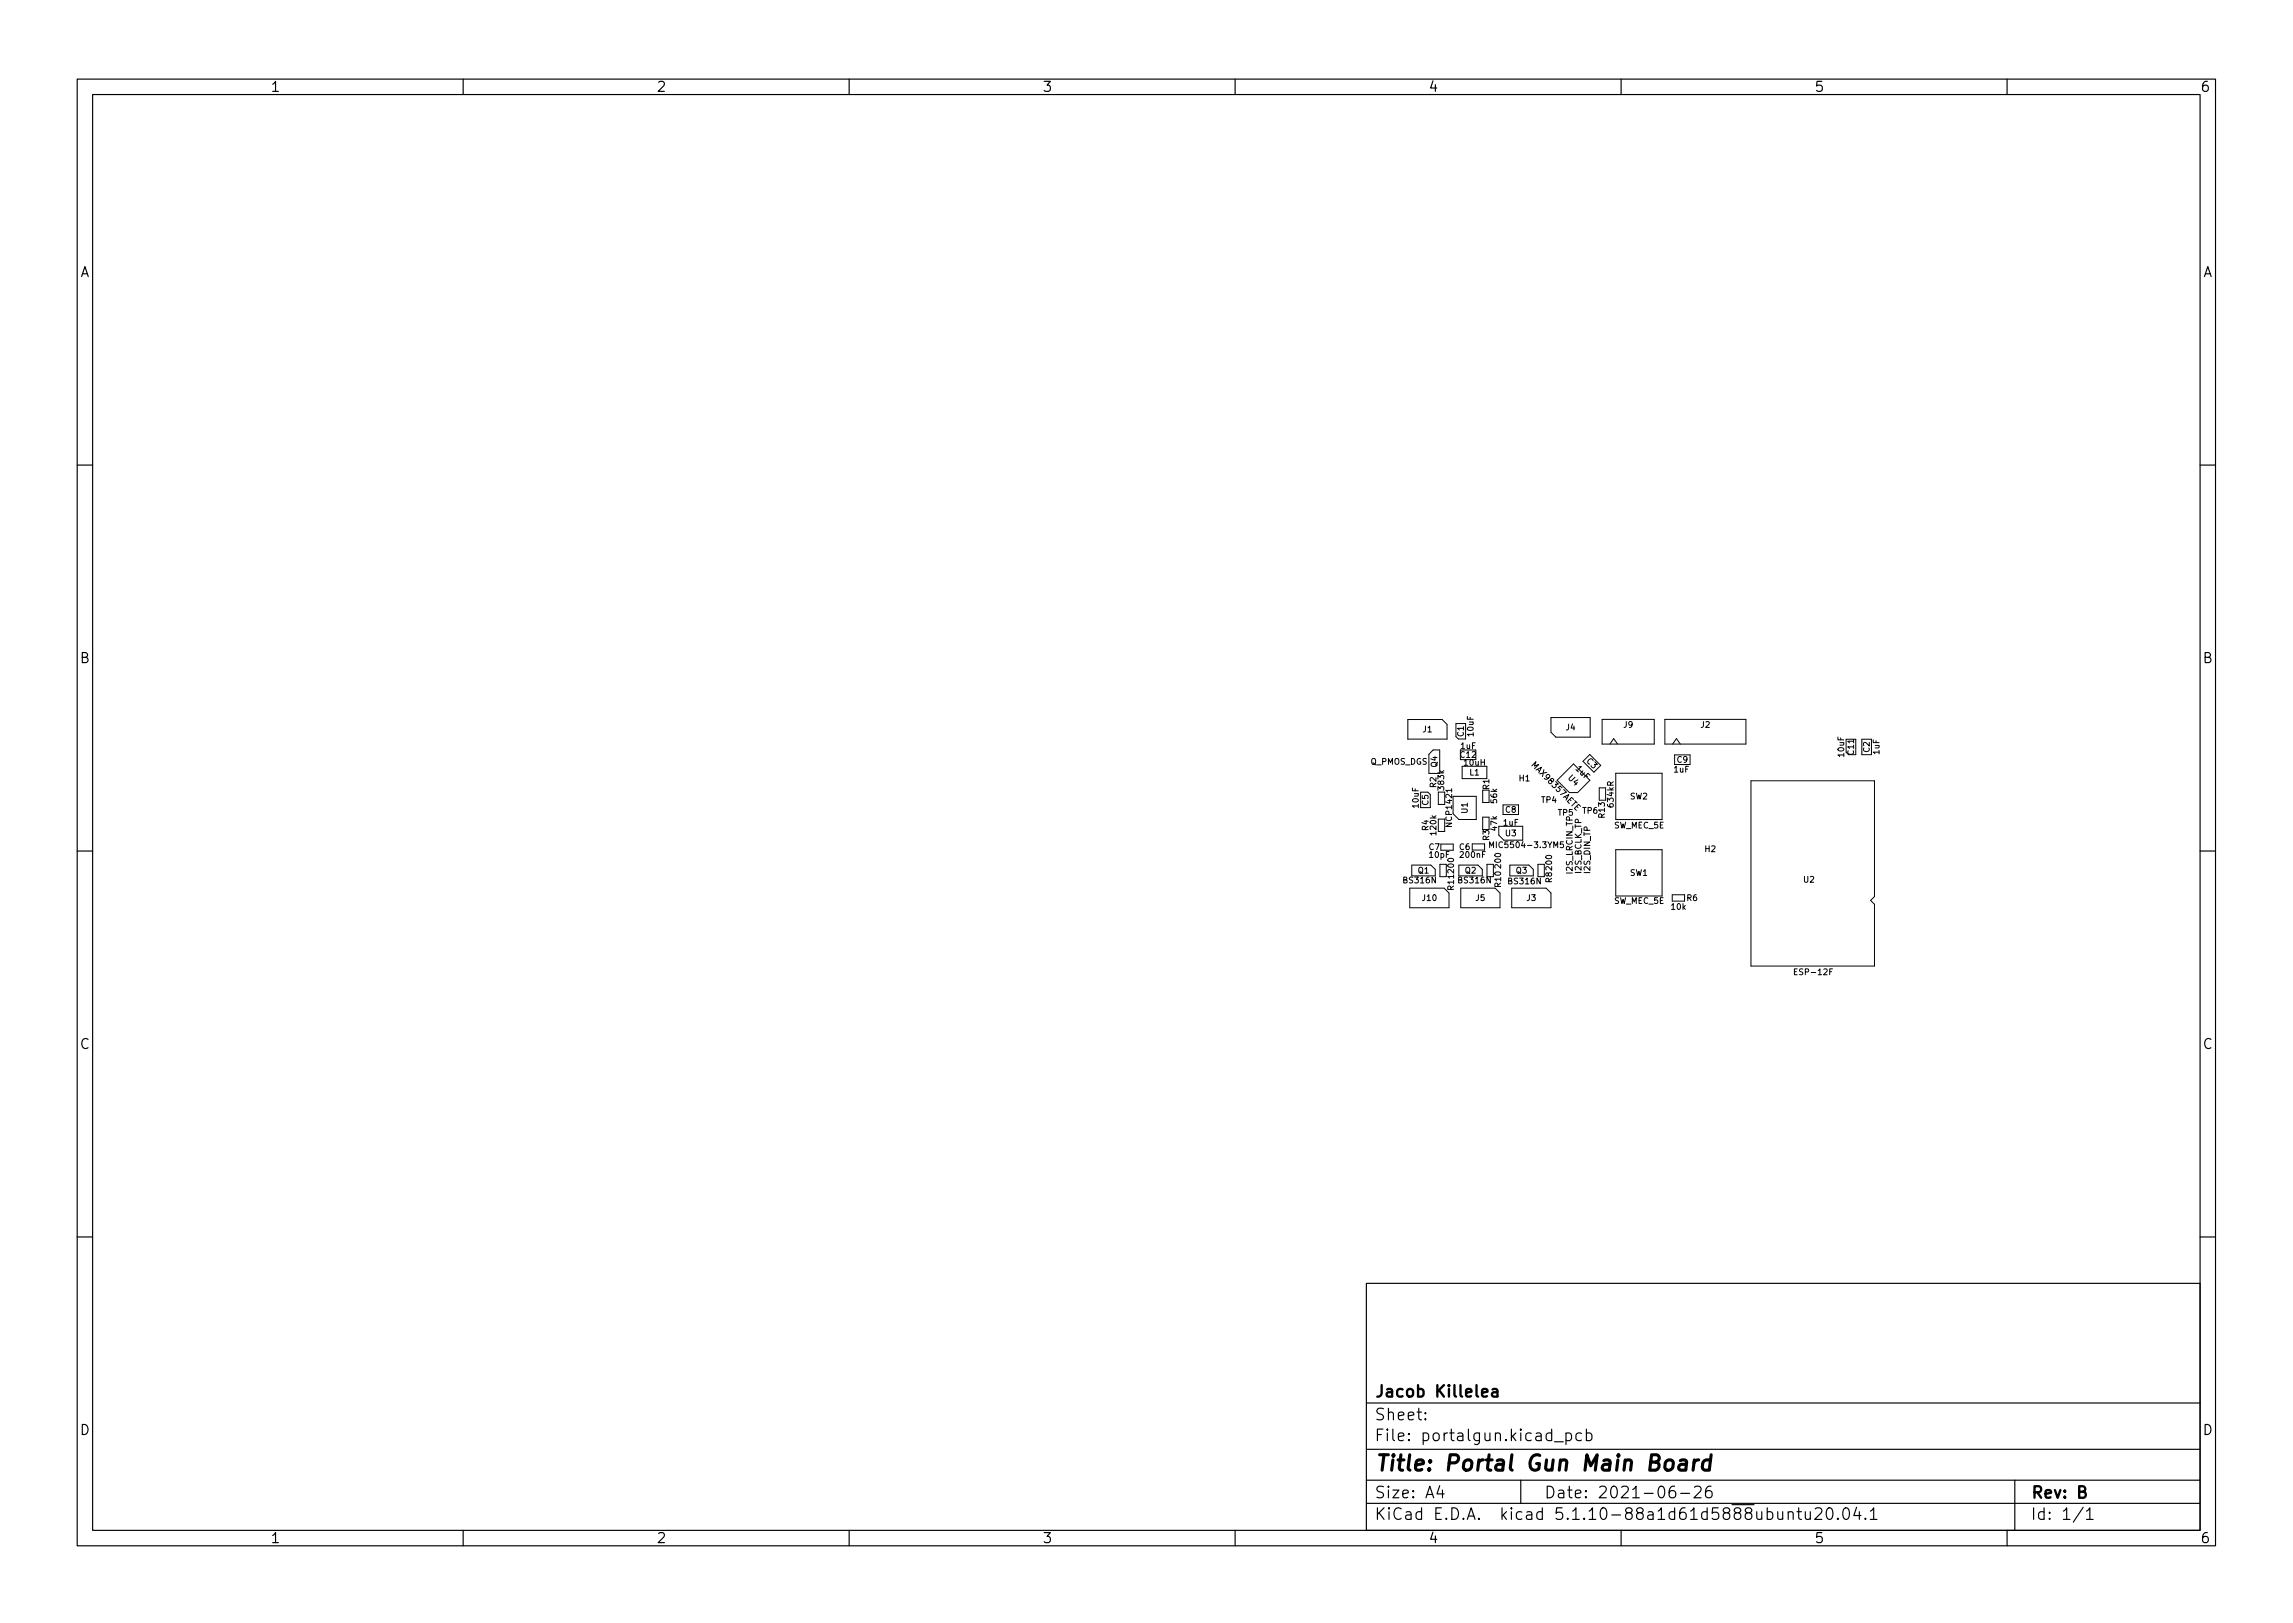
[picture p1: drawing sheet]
<svg xmlns="http://www.w3.org/2000/svg" width="297mm" height="210mm" viewBox="0 0 297 210" stroke-linecap="round" stroke-linejoin="round" font-family="sans-serif">
<defs><g id="words">
<text font-size="2.8" x="178" y="190.6">Title: Portal Gun Main Board</text>
<g font-size="2.1">
<text x="178" y="184">Sheet:</text>
<text x="178" y="181">Jacob Killelea</text>
<text x="178" y="186.7">File: portalgun.kicad_pcb</text>
<text x="178" y="196.9">KiCad E.D.A. kicad 5.1.10-88a1d61d5888ubuntu20.04.1</text>
<text x="178" y="194.1">Size: A4</text>
<text x="200" y="194.1">Date: 2021-06-26</text>
<text x="263" y="194.1">Rev: B</text>
<text x="263" y="196.9">Id: 1/1</text>
</g>
<g font-size="1.8">
<text x="35" y="11.9">1</text>
<text x="85" y="11.9">2</text>
<text x="135" y="11.9">3</text>
<text x="185" y="11.9">4</text>
<text x="235" y="11.9">5</text>
<text x="285" y="11.9">6</text>
<text x="10.3" y="35.9">A</text>
<text x="285.3" y="35.9">A</text>
<text x="10.3" y="85.9">B</text>
<text x="285.3" y="85.9">B</text>
<text x="10.3" y="135.9">C</text>
<text x="285.3" y="135.9">C</text>
<text x="10.3" y="185.9">D</text>
<text x="285.3" y="185.9">D</text>
<text x="35" y="199.9">1</text>
<text x="85" y="199.9">2</text>
<text x="135" y="199.9">3</text>
<text x="185" y="199.9">4</text>
<text x="235" y="199.9">5</text>
<text x="285" y="199.9">6</text>
</g>
<g font-size="1.1">
<text x="184.3" y="94.9">J1</text>
<text x="189.6" y="95.4" transform="rotate(-90 189.6 95.4)">C1</text>
<text x="190.9" y="95.3" transform="rotate(-90 190.9 95.3)">10uF</text>
<text x="202.9" y="94.6">J4</text>
<text x="210.3" y="94.3">J9</text>
<text x="220.3" y="94.3">J2</text>
<text x="177.5" y="99.1">Q_PMOS_DGS</text>
<text x="186.2" y="99.4" transform="rotate(-90 186.2 99.4)">Q4</text>
<text x="189.2" y="98.2">C12</text>
<text x="189.2" y="97">1uF</text>
<text x="189.7" y="99.2">10uH</text>
<text x="190.4" y="100.5">L1</text>
<text x="196.8" y="101.2">H1</text>
<text x="198.4" y="99.2" transform="rotate(45 198.4 99.2)">MAX98357AETE</text>
<text x="203.1" y="100.9" transform="rotate(45 203.1 100.9)">U4</text>
<text x="204.1" y="99.7" transform="rotate(45 204.1 99.7)">1uF</text>
<text x="205.5" y="98.7" transform="rotate(45 205.5 98.7)">C3</text>
<text x="216.9" y="100.1">1uF</text>
<text x="217.3" y="98.8">C9</text>
<text x="238.9" y="98" transform="rotate(-90 238.9 98)">10uF</text>
<text x="240.2" y="97.7" transform="rotate(-90 240.2 97.7)">C11</text>
<text x="242.2" y="97.4" transform="rotate(-90 242.2 97.4)">C2</text>
<text x="243.5" y="97.7" transform="rotate(-90 243.5 97.7)">1uF</text>
<text x="183.8" y="104.6" transform="rotate(-90 183.8 104.6)">10uF</text>
<text x="185" y="107.6" transform="rotate(-90 185 107.6)">R4</text>
<text x="185" y="104.3" transform="rotate(-90 185 104.3)">C5</text>
<text x="186.1" y="102" transform="rotate(-90 186.1 102)">R2</text>
<text x="187.1" y="102.3" transform="rotate(-90 187.1 102.3)">383k</text>
<text x="188.1" y="106.9" transform="rotate(-90 188.1 106.9)">NCP1421</text>
<text x="190.1" y="105.3" transform="rotate(-90 190.1 105.3)">U1</text>
<text x="192.9" y="102.3" transform="rotate(-90 192.9 102.3)">R1</text>
<text x="193.9" y="107.6" transform="rotate(-90 193.9 107.6)">47k</text>
<text x="193.9" y="104" transform="rotate(-90 193.9 104)">56k</text>
<text x="194.8" y="107">1uF</text>
<text x="195" y="105.3">C8</text>
<text x="199.7" y="104">TP4</text>
<text x="201.8" y="105.7">TP5</text>
<text x="205" y="105.4">TP6</text>
<text x="207.9" y="105.9" transform="rotate(-90 207.9 105.9)">R13</text>
<text x="209" y="104.5" transform="rotate(-90 209 104.5)">634kR</text>
<text x="209.1" y="107.3">SW_MEC_5E</text>
<text x="211.2" y="103.6">SW2</text>
<text x="183.7" y="113.2">Q1</text>
<text x="185.1" y="110.1">C7</text>
<text x="185.2" y="111.1">10pF</text>
<text x="186.1" y="108.1" transform="rotate(-90 186.1 108.1)">120k</text>
<text x="188.3" y="113" transform="rotate(-90 188.3 113)">200</text>
<text x="189.1" y="110.1">C6</text>
<text x="189.2" y="111.1">200nF</text>
<text x="189.8" y="113.2">Q2</text>
<text x="192.9" y="108.9" transform="rotate(-90 192.9 108.9)">R3</text>
<text x="193.6" y="109.8">MIC5504-3.3YM5</text>
<text x="194.4" y="112.4" transform="rotate(-90 194.4 112.4)">200</text>
<text x="195" y="108.3">U3</text>
<text x="196.4" y="113.2">Q3</text>
<text x="201" y="112.6" transform="rotate(-90 201 112.6)">200</text>
<text x="203.7" y="113.2" transform="rotate(-90 203.7 113.2)">I2S_LRCIN_TP</text>
<text x="204.9" y="113.1" transform="rotate(-90 204.9 113.1)">I2S_BCLK_TP</text>
<text x="206" y="113.1" transform="rotate(-90 206 113.1)">I2S_DIN_TP</text>
<text x="211.2" y="113.5">SW1</text>
<text x="220.9" y="110.4">H2</text>
<text x="181.9" y="114.4">BS316N</text>
<text x="184.3" y="116.7">J10</text>
<text x="188.3" y="115.3" transform="rotate(-90 188.3 115.3)">R11</text>
<text x="189" y="114.4">BS316N</text>
<text x="191.2" y="116.7">J5</text>
<text x="194.4" y="114.9" transform="rotate(-90 194.4 114.9)">R10</text>
<text x="195.5" y="114.5">BS316N</text>
<text x="197.8" y="116.7">J3</text>
<text x="201" y="114.3" transform="rotate(-90 201 114.3)">R8</text>
<text x="209.1" y="117.1">SW_MEC_5E</text>
<text x="216.5" y="117.9">10k</text>
<text x="218.5" y="116.7">R6</text>
<text x="233.7" y="114.3">U2</text>
<text x="232.7" y="126.3">ESP-12F</text>
</g>
</g></defs>
<g fill="none" stroke="#000" stroke-width=".15">
<path d="M10 10.2h277v190.1h-277zM12 12.2h273v186.1h-273zM60 10.2v2M110 10.2v2M160 10.2v2M210 10.2v2M260 10.2v2M10 60.2h2M285 60.2h2M10 110.2h2M285 110.2h2M10 160.2h2"/>
<path d="M177 166.3h108v32h-108zM285 160.2h2M60 198.3v2M110 198.3v2M160 198.3v2M177 194.8h108M177 191.8h108M177 187.8h108M177 181.8h108M184.6 183.8l.1 .1h-.1v-.1v.1M184.6 183l.1 .1h-.1v-.1v.1M186.5 192.5l-.4 1h1"/>
<path d="M186.9 193v1M197 191.8v3M201.4 186.8h1.1M202.9 185.7l.4-.1 .3 .3v.4l-.2 .3h-.1h-.4M202.9 185.6v1.5M204.9 185.7l-.5-.1-.3 .3v.4l.2 .3h.1h.5M205.5 185.7l.4-.1 .3 .3v.4l-.1 .3h-.2h-.4M205.5 185.1v1.5M210 198.3v2M216.9 192.5a.59 .59 0 0 0-.7 .7v.5l.2 .3h.4l.2-.1 .1-.5-.2-.2-.4-.1-.3 .3M217.7 193.5h1.2M219.5 192.7l.2-.2h.4a.41 .41 0 0 1 .2 .7l-.9 .8h1"/>
<path d="M221.6 192.5a.59 .59 0 0 0-.7 .7v.5l.2 .3h.4l.2-.1 .1-.5-.2-.2-.4-.1-.3 .3M231.6 196a.37 .37 0 0 1 .7 0v.8M231.6 195.8v1M232.8 195.8h.6M233 195.3v1.3l.1 .2h.3M233.9 195.8v1a.41 .41 0 0 0 .6-.1M234.5 195.8v1M235.1 195.5l.3-.2h.3a.41 .41 0 0 1 .2 .7l-.8 .8h.9M236.8 195.4a.36 .36 0 0 1 .6 .2 .77 .77 0 0 1-.5 1.2 1 1 0 0 1-.1-1.4zM238.1 196.7v.1h-.1l.1-.1v.1M238.9 195.4a.36 .36 0 0 1 .6 .2 .77 .77 0 0 1-.4 1.2 1 1 0 0 1-.2-1.4zM240.5 195.3l-.4 1h1"/>
<path d="M240.9 195.8v1M241.6 196.7l.1 .1h-.1v-.1v.1M242.3 195.8l.4-.5v1.5M242.3 196.8h.8M260 198.3v2M261 191.8v6.5M269.9 195.3l-1.3 1.9M270.3 195.8l.4-.5v1.5M270.3 196.8h.8"/>
</g>
<path d="M217.7 189.2l.2-.1 .5 .1 .1 .2-.1 1.1M218.5 189.6l-.2 .1h-.5a.4 .4 0 0 0-.3 .3 .4 .4 0 0 0 .2 .5h.5l.2-.1M219.5 189.1l-.2 1.4M220.1 189.1a.59 .59 0 0 0-.7 .4M221.6 189.2a.66 .66 0 0 0-1 .3l-.1 .6 .2 .3 .1 .1 .6-.1M221.7 188.5l-.3 2" fill="none" stroke="#000" stroke-width=".4"/>
<path d="M192 180.4l.7-.1-.1-.3-.4-.1-.2 .2 .1 .8h.1h.4M193.3 180l.2-.1 .4 .1 .1 .9M194 180.3l-.5 .1a.29 .29 0 0 0-.2 .2 .29 .29 0 0 0 .2 .3h.5" fill="none" stroke="#000" stroke-width=".3"/>
<g fill="none" stroke="#000" stroke-width=".13">
<path d="M182.4 93.2h4.4l.7 .6v2h-5.1zM188.6 95.4v-1.7h1.3v2M189.2 97.2h2M189.2 98.4h2M189.4 99.3h3.2v1.6h-3.2zM200.9 93h5.1v2.5h-4.5l-.6-.6zM205.9 97.7l1.5 1.5-.9 .8-1.4-1.4zM207.5 93.2h6.8v3.2h-6.8zM208.5 96.4l.5-.7 .5 .7M215.7 93.2h10.5v3.2h-10.5zM216.7 96.4l.5-.7 .5 .7M216.9 99h2"/>
<path d="M216.9 97.8h2M240.4 95.8v2M241.2 95.8v2M242.4 95.8v2M182.6 115.1h4.5l.6 .6v1.9h-5.1zM182.9 112.1v1.4h3v-.9l-.5-.5h-2.5M184 102.6v2M185.1 100.2v-2.5l.6-.5h.8v3h-1.4M186.3 106.1h.8v1.6h-.8M186.5 112h.9v1.6h-.9zM186.7 109.3h1.6v.8h-1.6M187.1 102.6h-.8v1.6h.8"/>
<path d="M188.2 103.2h3v3h-2.2l-.8-.8zM189 112.1v1.4h3v-.9l-.6-.5h-2.4M189.2 115.1h4.5l.6 .6v1.9h-5.1zM190.7 109.3h1.6v.8M192.1 102.4v1.6h.8M192.6 112h.9v1.6h-.9zM192.9 105.9h-.8v1.6M193 109.8v-.7l.2 .5 .3-.5v.7M194.2 107h3.1v1.8h-2.5l-.6-.6zM194.7 105.5h2M194.7 104.3h2M195.6 112.1v1.4h3v-.9l-.5-.5h-2.5"/>
<path d="M195.8 115.1h4.5l.6 .6v1.9h-5.1zM199.2 112h.9v1.6h-.9zM201.7 101.1l2.1-2.1 2.2 2.1-1.6 1.6M202.5 109.1h-.4v.3h.4v.3l-.1 .1-.3-.1M208 102.1h-.8v1.6M209.3 100.2h6v6h-6zM209.3 110.1h6v6h-6zM216.6 116.7v-.8h1.6v.8M226.8 101.2h16v15l-.5 .5 .5 .5v8h-16zM237.4 125.5h-.4v.8"/>
</g>
<use href="#words"/>
</svg>
